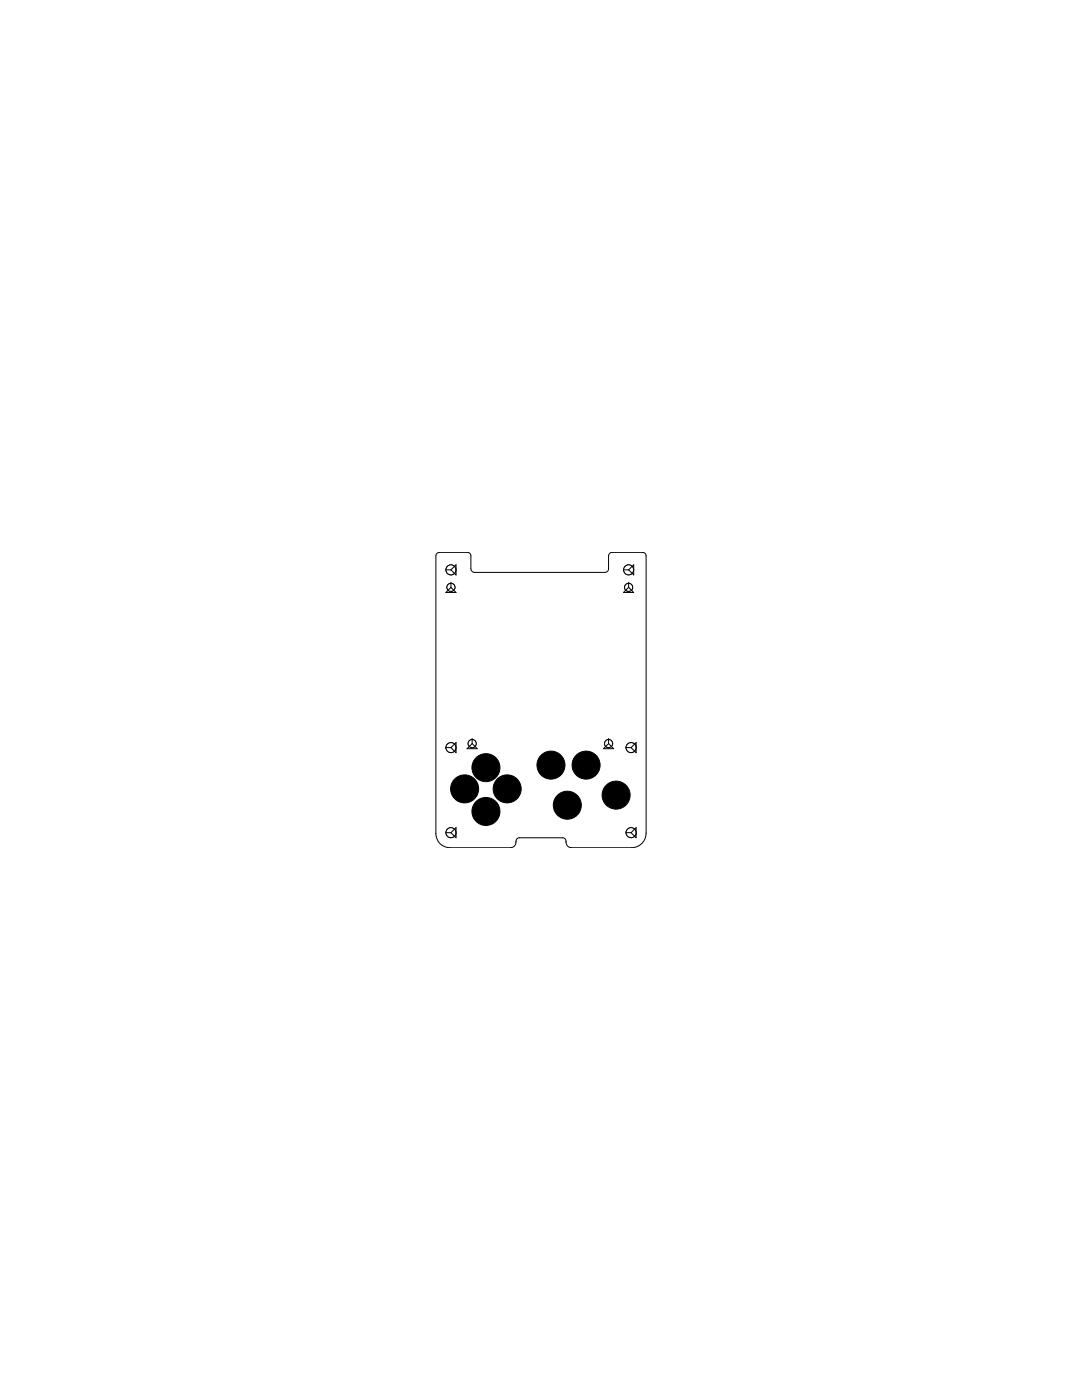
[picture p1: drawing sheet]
<svg xmlns="http://www.w3.org/2000/svg" width="216mm" height="279mm" viewBox="0 0 216 279" stroke-linecap="round" stroke-linejoin="round" font-family="sans-serif">
<g fill="#000" stroke="#000" stroke-width=".2">
<circle cx="92.7" cy="157.4" r="2.79"/>
<circle cx="97" cy="153.2" r="2.79"/>
<circle cx="101.2" cy="157.4" r="2.79"/>
<circle cx="109.9" cy="152.7" r="2.79"/>
<circle cx="116.9" cy="152.7" r="2.79"/>
<circle cx="122.9" cy="158.7" r="2.79"/>
<circle cx="97" cy="161.9" r="2.79"/>
<circle cx="113.2" cy="160.7" r="2.79"/>
</g>
<g fill="none" stroke="#000" stroke-width=".2">
<path d="M87.1 110.5l.6-.3h5.6l.4 .2 .3 .5v2.8l.3 .4 .4 .1h26l.4-.1 .3-.4v-2.8l.3-.5 .4-.2h6.1l.6 .3 .1 .4v55.4a2.89 2.89 0 0 1-2.9 2.9h-11.9a1.26 1.26 0 0 1-1.2-1.5l-.3-.4-.4-.1h-8.5l-.4 .1-.3 .4a1.26 1.26 0 0 1-1.2 1.5h-12a2.82 2.82 0 0 1-2.8-2.9v-55.4zM92.1 157.4h1.2M92.7 156.8v1.3M96.4 153.2h1.2M97 152.6v1.2M100.6 157.4h1.3M101.2 156.8v1.3M109.3 152.7h1.3M109.9 152v1.4M116.3 152.7h1.2M116.9 152.1v1.2M122.3 158.7h1.2"/>
<path d="M122.9 158.1v1.2M96.4 161.9h1.2M97 161.3v1.3M112.6 160.7h1.2M113.2 160.1v1.2"/>
<circle cx="90" cy="166.2" r=".99"/>
</g>
<circle cx="90" cy="166.2" r=".99" fill="#fff" stroke="#000" stroke-width=".2"/>
<circle cx="125.9" cy="166.2" r=".99" fill="none" stroke="#000" stroke-width=".2"/>
<circle cx="125.9" cy="166.2" r=".99" fill="#fff" stroke="#000" stroke-width=".2"/>
<circle cx="90" cy="149.2" r=".99" fill="none" stroke="#000" stroke-width=".2"/>
<circle cx="90" cy="149.2" r=".99" fill="#fff" stroke="#000" stroke-width=".2"/>
<circle cx="94.2" cy="148.4" r=".8" fill="none" stroke="#000" stroke-width=".2"/>
<circle cx="94.2" cy="148.4" r=".8" fill="#fff" stroke="#000" stroke-width=".2"/>
<circle cx="90" cy="113.7" r=".99" fill="none" stroke="#000" stroke-width=".2"/>
<circle cx="90" cy="113.7" r=".99" fill="#fff" stroke="#000" stroke-width=".2"/>
<circle cx="125.4" cy="113.7" r=".99" fill="none" stroke="#000" stroke-width=".2"/>
<circle cx="125.4" cy="113.7" r=".99" fill="#fff" stroke="#000" stroke-width=".2"/>
<circle cx="90" cy="117.2" r=".8" fill="none" stroke="#000" stroke-width=".2"/>
<circle cx="90" cy="117.2" r=".8" fill="#fff" stroke="#000" stroke-width=".2"/>
<circle cx="125.4" cy="117.2" r=".8" fill="none" stroke="#000" stroke-width=".2"/>
<circle cx="125.4" cy="117.2" r=".8" fill="#fff" stroke="#000" stroke-width=".2"/>
<circle cx="121.4" cy="148.4" r=".8" fill="none" stroke="#000" stroke-width=".2"/>
<circle cx="121.4" cy="148.4" r=".8" fill="#fff" stroke="#000" stroke-width=".2"/>
<circle cx="125.9" cy="149.2" r=".99" fill="none" stroke="#000" stroke-width=".2"/>
<circle cx="125.9" cy="149.2" r=".99" fill="#fff" stroke="#000" stroke-width=".2"/>
<g fill="none" stroke="#000" stroke-width=".2">
<path d="M89 113.7h1M90 113.7l1-1v2zM90 116.2v1M90 117.2l1 1h-2zM124.4 113.7h1M124.4 118.2l1-1 1 1zM125.4 116.2v1M126.4 112.7v2l-1-1zM89 149.2h1M90 149.2l1-1v2zM93.2 149.4l1-1 1 1zM94.2 147.4v1"/>
<path d="M120.4 149.4l1-1 1 1zM121.4 147.4v1M124.9 149.2h1M125.9 149.2l1-1v2zM89 166.2h1M91 165.2v2l-1-1zM124.9 166.2h1M126.9 165.2v2l-1-1z"/>
</g>
</svg>
